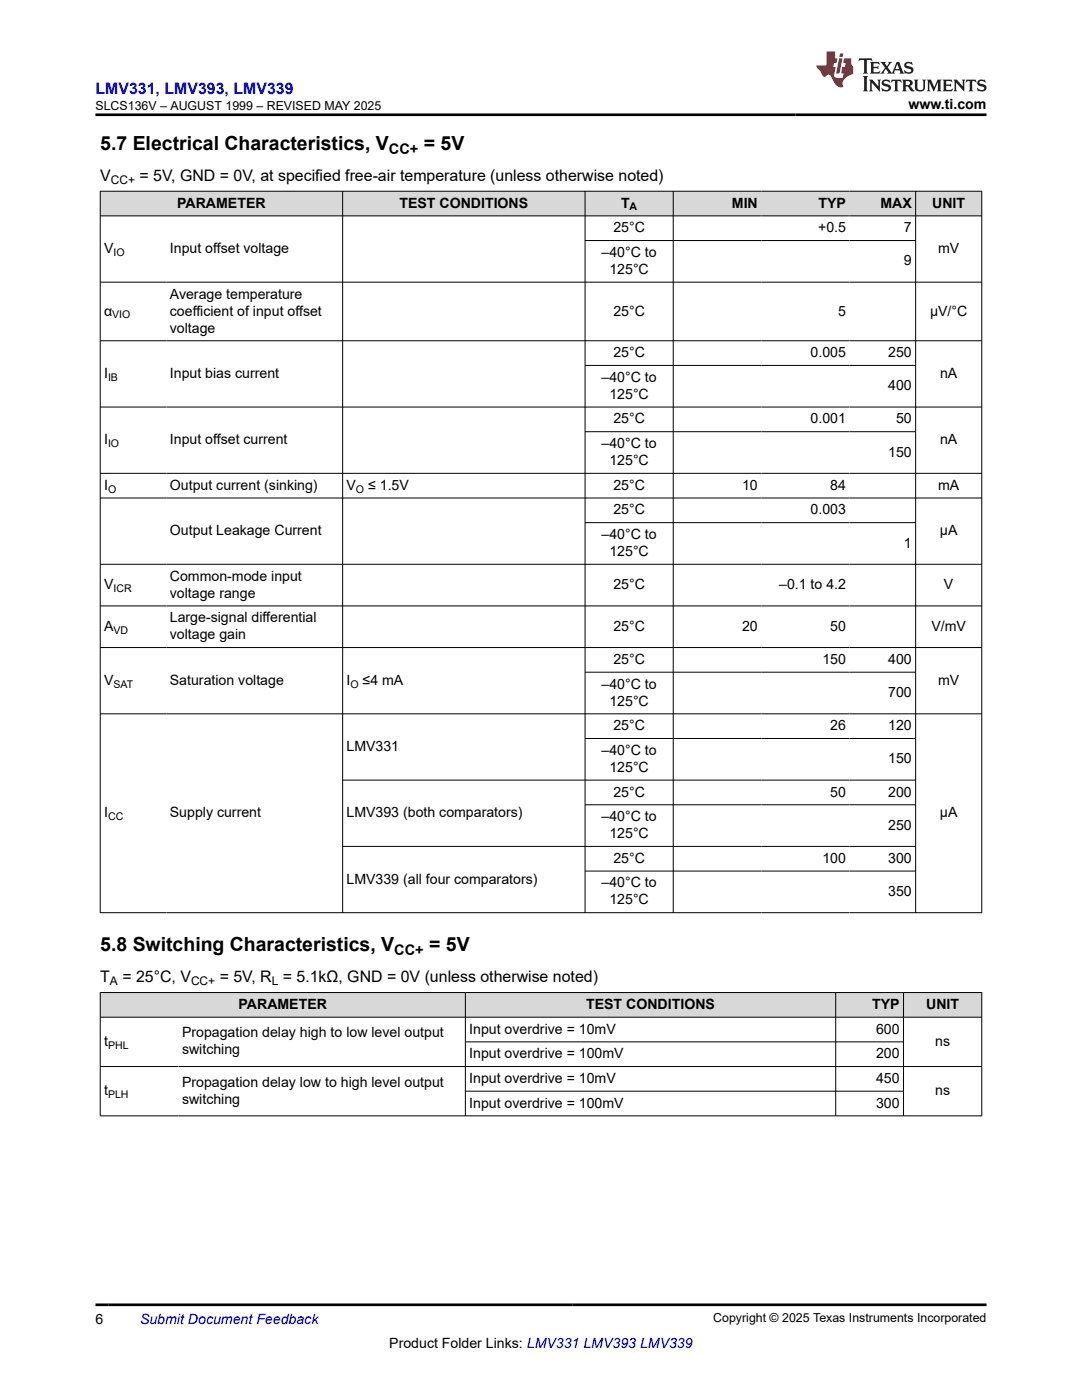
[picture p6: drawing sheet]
<svg xmlns="http://www.w3.org/2000/svg" width="216mm" height="279mm" viewBox="0 0 216 279" stroke-linecap="round" stroke-linejoin="round" font-family="sans-serif">
<defs><g id="words">
<g font-size="3.9">
<text x="20" y="29.9">5.7 Electrical Characteristics, V</text>
<text x="84.6" y="29.9">= 5V</text>
<text x="20" y="189.8">5.8 Switching Characteristics, V</text>
<text x="85.6" y="189.8">= 5V</text>
</g>
<text font-size="3.2" fill="#00f" x="19" y="18.7">LMV331, LMV393, LMV339</text>
<g font-size="3.2">
<text x="20" y="36.1">V</text>
<text x="27.8" y="36.1">= 5V, GND = 0V, at specified free-air temperature (unless otherwise noted)</text>
<text x="20" y="196">T</text>
<text x="24.4" y="196">= 25°C, V</text>
<text x="43.8" y="196">= 5V, R = 5.1kΩ, GND = 0V (unless otherwise noted)</text>
</g>
<g font-size="2.9">
<text x="77.6" y="30.7">CC+</text>
<text x="78.7" y="190.6">CC+</text>
</g>
<g font-size="2.8">
<text x="181.3" y="21.8">www.ti.com</text>
<text x="35.4" y="41.4">PARAMETER</text>
<text x="79.7" y="41.4">TEST CONDITIONS</text>
<text x="123.9" y="41.4">T</text>
<text x="146" y="41.4">MIN</text>
<text x="163.3" y="41.4">TYP</text>
<text x="175.7" y="41.4">MAX</text>
<text x="186" y="41.4">UNIT</text>
<text x="122.4" y="46.4">25°C</text>
<text x="163.2" y="46.4">+0.5</text>
<text x="180.4" y="46.4">7</text>
<text x="20.8" y="50.5">V</text>
<text x="33.9" y="50.5">Input offset voltage</text>
<text x="120" y="51.3">–40°C to</text>
<text x="180.4" y="53">9</text>
<text x="187.2" y="50.5">mV</text>
<text x="33.9" y="59.6">Average temperature</text>
<text x="121.6" y="54.7">125°C</text>
<text x="20.8" y="63">α</text>
<text x="33.9" y="63">coefficient of input offset</text>
<text x="122.4" y="63">25°C</text>
<text x="167.2" y="63">5</text>
<text x="185.6" y="63">μV/°C</text>
<text x="33.9" y="66.4">voltage</text>
<text x="122.4" y="71.3">25°C</text>
<text x="161.7" y="71.3">0.005</text>
<text x="177.2" y="71.3">250</text>
<text x="20.8" y="75.4">I</text>
<text x="33.9" y="75.4">Input bias current</text>
<text x="120" y="76.2">–40°C to</text>
<text x="177.2" y="77.9">400</text>
<text x="187.6" y="75.4">nA</text>
<text x="121.6" y="79.6">125°C</text>
<text x="20.8" y="88.7">I</text>
<text x="33.9" y="88.7">Input offset current</text>
<text x="120" y="89.4">–40°C to</text>
<text x="122.4" y="84.5">25°C</text>
<text x="161.7" y="84.5">0.001</text>
<text x="178.8" y="84.5">50</text>
<text x="187.6" y="88.7">nA</text>
<text x="121.6" y="92.8">125°C</text>
<text x="177.2" y="91.1">150</text>
<text x="20.8" y="97.7">I</text>
<text x="33.9" y="97.7">Output current (sinking)</text>
<text x="69.1" y="97.7">V</text>
<text x="73.5" y="97.7">≤ 1.5V</text>
<text x="122.4" y="97.7">25°C</text>
<text x="148.1" y="97.7">10</text>
<text x="165.7" y="97.7">84</text>
<text x="187.2" y="97.7">mA</text>
<text x="33.9" y="106.8">Output Leakage Current</text>
<text x="120" y="107.6">–40°C to</text>
<text x="122.4" y="102.7">25°C</text>
<text x="161.7" y="102.7">0.003</text>
<text x="187.6" y="106.8">µA</text>
<text x="121.6" y="111">125°C</text>
<text x="180.4" y="109.3">1</text>
<text x="20.8" y="117.6">V</text>
<text x="33.9" y="115.9">Common-mode input</text>
<text x="33.9" y="119.3">voltage range</text>
<text x="122.4" y="117.6">25°C</text>
<text x="155.5" y="117.6">–0.1 to 4.2</text>
<text x="188.4" y="117.6">V</text>
<text x="20.8" y="125.9">A</text>
<text x="33.9" y="124.2">Large-signal differential</text>
<text x="122.4" y="125.9">25°C</text>
<text x="148.1" y="125.9">20</text>
<text x="165.7" y="125.9">50</text>
<text x="185.9" y="125.9">V/mV</text>
<text x="33.9" y="127.6">voltage gain</text>
<text x="20.8" y="136.7">V</text>
<text x="33.9" y="136.7">Saturation voltage</text>
<text x="69.1" y="136.7">I</text>
<text x="72.4" y="136.7">≤4 mA</text>
<text x="120" y="137.4">–40°C to</text>
<text x="122.4" y="132.5">25°C</text>
<text x="164.1" y="132.5">150</text>
<text x="177.2" y="132.5">400</text>
<text x="187.2" y="136.7">mV</text>
<text x="121.6" y="140.8">125°C</text>
<text x="177.2" y="139.1">700</text>
<text x="69.1" y="149.9">LMV331</text>
<text x="122.4" y="145.7">25°C</text>
<text x="165.7" y="145.7">26</text>
<text x="177.2" y="145.7">120</text>
<text x="120" y="150.7">–40°C to</text>
<text x="121.6" y="154">125°C</text>
<text x="177.2" y="152.3">150</text>
<text x="122.4" y="159">25°C</text>
<text x="165.7" y="159">50</text>
<text x="177.2" y="159">200</text>
<text x="20.8" y="163.1">I</text>
<text x="33.9" y="163.1">Supply current</text>
<text x="69.1" y="163.1">LMV393 (both comparators)</text>
<text x="120" y="163.9">–40°C to</text>
<text x="121.6" y="167.3">125°C</text>
<text x="177.2" y="165.6">250</text>
<text x="187.6" y="163.1">μA</text>
<text x="122.4" y="172.2">25°C</text>
<text x="164.1" y="172.2">100</text>
<text x="177.2" y="172.2">300</text>
<text x="69.1" y="176.3">LMV339 (all four comparators)</text>
<text x="120" y="177.1">–40°C to</text>
<text x="177.2" y="178.8">350</text>
<text x="121.6" y="180.5">125°C</text>
<text x="47.6" y="201.4">PARAMETER</text>
<text x="117" y="201.4">TEST CONDITIONS</text>
<text x="174" y="201.4">TYP</text>
<text x="184.8" y="201.4">UNIT</text>
<text x="20.8" y="208.7">t</text>
<text x="36.3" y="207">Propagation delay high to low level output</text>
<text x="93.6" y="206.3">Input overdrive = 10mV</text>
<text x="174.8" y="206.3">600</text>
<text x="186.6" y="208.7">ns</text>
<text x="36.3" y="210.4">switching</text>
<text x="93.6" y="211.2">Input overdrive = 100mV</text>
<text x="174.8" y="211.2">200</text>
<text x="20.8" y="218.6">t</text>
<text x="36.3" y="216.9">Propagation delay low to high level output</text>
<text x="36.3" y="220.3">switching</text>
<text x="93.6" y="216.1">Input overdrive = 10mV</text>
<text x="93.6" y="221">Input overdrive = 100mV</text>
<text x="174.8" y="216.1">450</text>
<text x="174.8" y="221">300</text>
<text x="186.6" y="218.6">ns</text>
<text x="19" y="264.2">6</text>
<text x="77.7" y="269">Product Folder Links: LMV331 LMV393 LMV339</text>
</g>
<text font-size="2.8" fill="#00f" x="27.9" y="264.2">Submit Document Feedback</text>
<g font-size="2.5">
<text x="19" y="21.9">SLCS136V – AUGUST 1999 – REVISED MAY 2025</text>
<text x="142.3" y="263.9">Copyright © 2025 Texas Instruments Incorporated</text>
</g>
<g font-size="2.4">
<text x="22.1" y="36.7">CC+</text>
<text x="21.9" y="196.6">A</text>
<text x="38.1" y="196.6">CC+</text>
<text x="54.2" y="196.6">L</text>
</g>
<g font-size="2.1">
<text x="125.6" y="42">A</text>
<text x="22.6" y="51.1">IO</text>
<text x="22.4" y="63.5">VIO</text>
<text x="21.6" y="76">IB</text>
<text x="21.6" y="89.2">IO</text>
<text x="21.6" y="98.3">O</text>
<text x="71" y="98.3">O</text>
<text x="22.6" y="118.1">ICR</text>
<text x="22.6" y="126.5">VD</text>
<text x="22.6" y="137.2">SAT</text>
<text x="69.9" y="137.2">O</text>
<text x="21.6" y="163.7">CC</text>
<text x="21.6" y="209.3">PHL</text>
<text x="21.6" y="219.1">PLH</text>
</g>
</g></defs>
<g fill="#d8d8d8">
<path d="M20 38.2h175.9v4.9h-175.9z" fill-rule="evenodd"/>
<path d="M20.1 38.2h48.2v4.8h-48.2z" fill-rule="evenodd"/>
<path d="M68.4 38.2h48.3v4.8h-48.3z" fill-rule="evenodd"/>
<path d="M116.8 38.2h17.5v4.8h-17.5z" fill-rule="evenodd"/>
<path d="M134.4 38.2h17.5v4.8h-17.5z" fill-rule="evenodd"/>
<path d="M151.9 38.2h17.6v4.8h-17.6z" fill-rule="evenodd"/>
<path d="M169.5 38.2h13.1v4.8h-13.1z" fill-rule="evenodd"/>
<path d="M182.8 38.2h13v4.8h-13z" fill-rule="evenodd"/>
</g>
<g fill="none" stroke="#000" stroke-width=".2">
<path d="M19.9 38.2h176.1M20 38.1v144.1M68.4 38.1v144.1M116.7 38.1v144.1M134.3 38.1v144.1M182.7 38.1v144.1M195.9 38.1v144.1M19.9 43.1h176.1M19.9 56.3h176.1M116.7 48h66.1M19.9 68h176.1M116.7 72.9h66.1"/>
<path d="M19.9 81.2h176.1M19.9 94.5h176.1M19.9 99.4h176.1M116.7 86.2h66.1M19.9 112.6h176.1M116.7 104.3h66.1M19.9 120.9h176.1M19.9 129.2h176.1M116.7 134.2h66.1M19.9 142.5h176.1M68.4 155.7h114.4M116.7 147.4h66.1"/>
<path d="M68.4 168.9h114.4M116.7 160.6h66.1M116.7 173.8h66.1M19.9 182.1h176.1"/>
</g>
<g fill="#d8d8d8">
<path d="M20 198.1h175.9v4.9h-175.9z" fill-rule="evenodd"/>
<path d="M20.1 198.1h72.7v4.8h-72.7z" fill-rule="evenodd"/>
<path d="M92.9 198.1h73.8v4.8h-73.8z" fill-rule="evenodd"/>
<path d="M166.8 198.1h13.4v4.8h-13.4z" fill-rule="evenodd"/>
<path d="M180.3 198.1h15.5v4.8h-15.5z" fill-rule="evenodd"/>
</g>
<path d="M19.9 198.1h176.1M20 198v24.8M92.9 198v24.8M166.8 198v24.8M180.3 198v24.8M195.9 198v24.8M19.9 203h176.1M19.9 212.8h176.1M92.9 207.9h87.4M92.9 217.8h87.4M19.9 222.7h176.1" fill="none" stroke="#000" stroke-width=".2"/>
<path d="M171.5 11.6l-.2 .6 .5-.2h.6v.1v2.2l-.2 .4h1l-.2-.4v-2.2v-.1h.5l.6 .2-.2-.6zM173.6 12.4l.2 .3v1.6l-.2 .4h1.9l.1-.6a1.08 1.08 0 0 1-1.3 .2v-.7h.6l.4 .2v-.7l-.4 .2h-.6v-.5l.2-.2a1 1 0 0 1 1 .3l-.1-.5zM175.7 12.4l.9 1.1-1 1.2h.9l-.2-.2 .5-.8 .4 .8-.2 .2h1.6l-.2-.2 .2-.5h.9l.1 .5-.1 .2h.9l-.2-.4-.8-1.9h-.5l-.9 2.1-.9-1.1 .9-1h-.8l.2 .2-.4 .6-.4-.6 .2-.2zM179 12.8l.4 1h-.7zM180.7 12.5a.65 .65 0 0 0-.2 .7 .65 .65 0 0 0 .6 .5l.6 .1 .1 .3a.79 .79 0 0 1-.7 .4 .79 .79 0 0 1-.7-.5l.1 .7 .2-.1a.93 .93 0 0 0 1.1 0 .93 .93 0 0 0 .4-.9 1.46 1.46 0 0 0-1.2-.6l-.1-.3a1.09 1.09 0 0 1 1.2 .2l-.2-.6-.1 .1-.5-.2zM172.2 15.2l.2 .4v2.2l-.2 .4h1l-.2-.4v-2.2l.2-.4zM173.4 15.9l.2 .4v1.5l-.2 .4h.8l-.3-.4 .1-1.3 1.6 1.8v-2l.2-.4h-.7l.1 .2 .1 1.1-1.2-1.3zM176.2 16a.65 .65 0 0 0-.2 .8 .65 .65 0 0 0 .6 .4l.6 .2 .1 .2a.79 .79 0 0 1-.7 .4 .79 .79 0 0 1-.7-.5l.1 .7 .2-.1a.93 .93 0 0 0 1.1 .1 .93 .93 0 0 0 .4-1 1.46 1.46 0 0 0-1.2-.5l-.1-.4a1.09 1.09 0 0 1 1.2 .2l-.1-.6-.2 .1-.5-.1zM177.9 15.9l-.1 .6a.63 .63 0 0 1 .8-.3v1.6l-.3 .4h1l-.2-.4v-1.6a.66 .66 0 0 1 .8 .3l-.1-.6zM180 15.9l.2 .4v1.5l-.2 .4h1l-.2-.2-.1-.7h.5l.1 .2a.79 .79 0 0 0 1.2 .6l-1-.9a.61 .61 0 0 0 .6-.6 .61 .61 0 0 0-.5-.7zM180.8 16.2h.1a.47 .47 0 0 1 .5 .1 .47 .47 0 0 1 .1 .5l-.1 .1-.7 .1zM182.3 15.9l.2 .2a2.27 2.27 0 0 0 .4 2 1.04 1.04 0 0 0 1.7-.7v-1.3l.2-.2h-.8l.2 .4v1.1a.6 .6 0 0 1-.6 .6 .6 .6 0 0 1-.6-.6v-1.1l.3-.4zM184.9 15.9l.2 .4v1.5l-.2 .4h.8l-.3-.4v-1.4l.9 1.9 .9-1.9v1.4l-.3 .4h1l-.2-.4v-1.5l.2-.4h-.8l-.7 1.5-.6-1.5zM188.1 15.9l.2 .4v1.5l-.2 .4h1.9l.1-.6a1.09 1.09 0 0 1-1.3 .2v-.7h.6l.4 .2v-.6l-.4 .2h-.6v-.6l.2-.1a1.01 1.01 0 0 1 1 .3l-.1-.6zM190.2 15.9l.3 .4v1.5l-.3 .4h.8l-.2-.4v-1.3l1.6 1.8v-2l.2-.4h-.7l.2 .2v1.1l-1.2-1.3zM192.8 15.9l-.1 .6a.63 .63 0 0 1 .8-.3v1.6l-.3 .4h1l-.2-.4v-1.6a.66 .66 0 0 1 .8 .3l-.1-.6zM195.2 16a.65 .65 0 0 0-.2 .8 .65 .65 0 0 0 .6 .4l.6 .2 .2 .2a.79 .79 0 0 1-.7 .4 .79 .79 0 0 1-.7-.5l.1 .7 .2-.1a.93 .93 0 0 0 1 .1 .93 .93 0 0 0 .5-1 1.46 1.46 0 0 0-1.3-.5v-.4a1.09 1.09 0 0 1 1.2 .2l-.2-.6-.2 .1-.5-.1z" fill="#231f20"/>
<path d="M164.9 10.3v2.7h-2l.1 .4 .8 1a.95 .95 0 0 0 1 .9 .59 .59 0 0 1 .5-.4 .59 .59 0 0 1 .5 .3l.4 .8a1.59 1.59 0 0 0 2.1 1.4 1.61 1.61 0 0 1 1-2.3l1-.3-.1-1.5a1.59 1.59 0 0 1-.3-1.7h-1.5l-.2 .9h.6l-.2 .9h-.5l-.2 .9v.3l.4 .1-.1 .9h-.7a.73 .73 0 0 1-1-.7l.3-1.5h-.5l.1-.9h.5l.2-.9h-.5v-1.3zM167.4 11.6l-.6 3.1h.7l.6-3.1zM167.6 10.7l-.1 .6h.7l.1-.6z" fill="#ed1c24"/>
<path d="M19 22.9h177.8M19 260.4h177.8" fill="none" stroke="#000" stroke-width=".53"/>
<use href="#words"/>
</svg>
